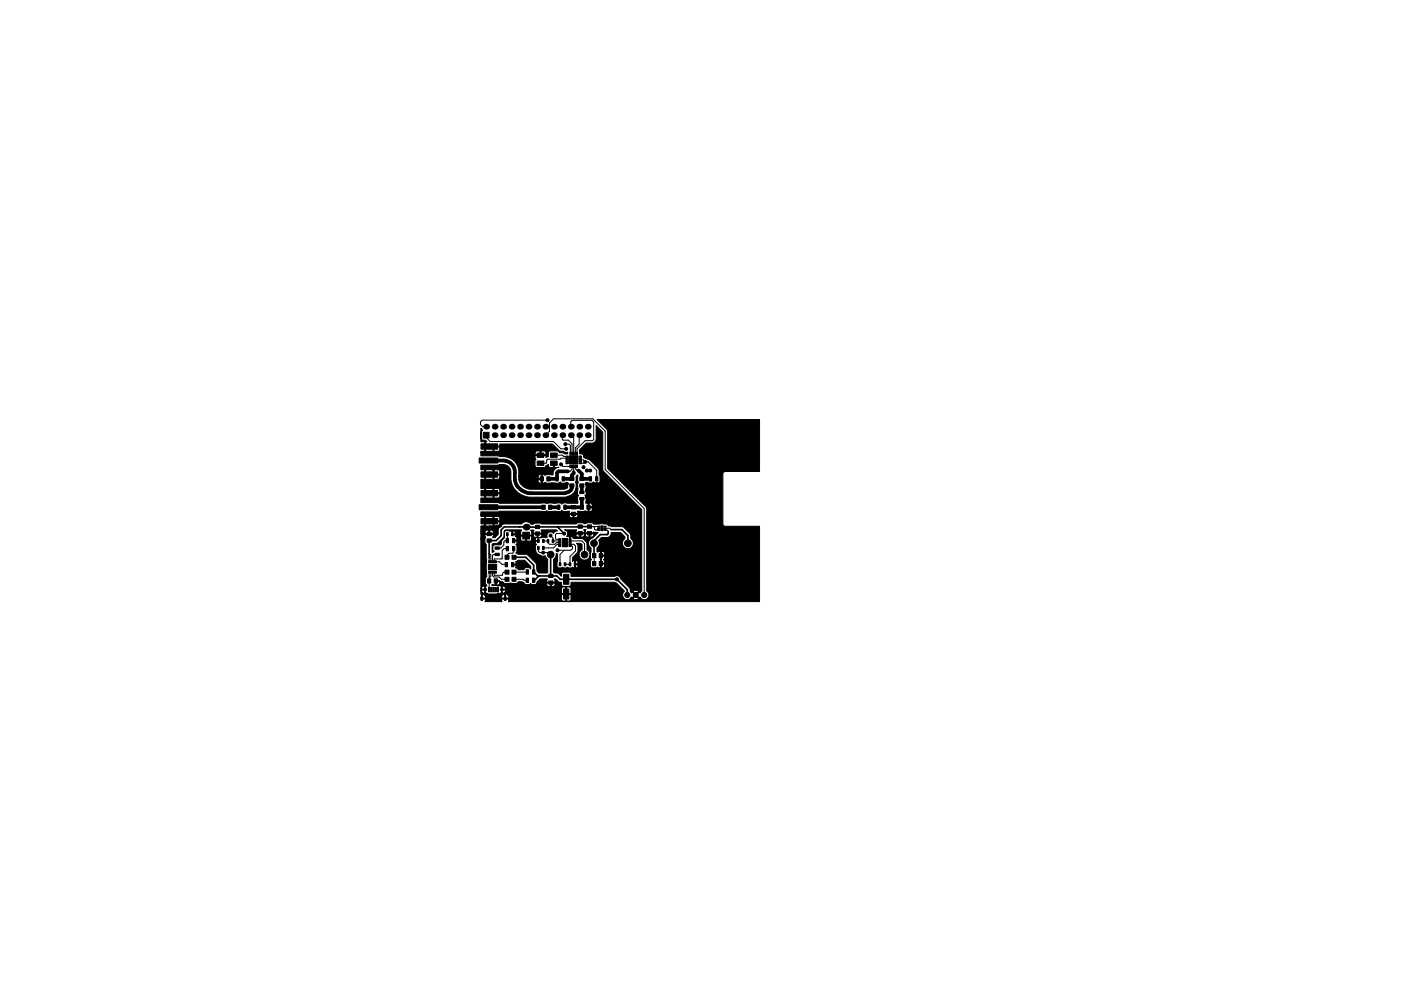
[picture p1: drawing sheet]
<svg xmlns="http://www.w3.org/2000/svg" width="420mm" height="297mm" viewBox="0 0 420 297" stroke-linecap="round" stroke-linejoin="round" font-family="sans-serif">
<g fill="#000" stroke="#000" stroke-width=".3">
<path d="M144.2 128.4l.5 .6-.4 .6v1.9l.4 .4h.9l.4 .5-.4 .2v1.1h4.1l.2-.6h15.8l2.2 2.1 1.1 .1a1.01 1.01 0 0 0 1.3 .2v.5l-.9 .1-.4-.3-1.3-.1-.3-.5-2.3-.1-.6 .4v1.4l-.8 .2-.1-.5h-3l-.1 .1v.5l.3 .4-.3 .6v1.3l.3 .6h2.5l1.2-.9 .2 .8 1.1 .1 .2-1.4h.2v1.3l1.4 .1a1.87 1.87 0 0 0-1.7 2.3l-1.9-.1-.5 .2-.7-.2-.2 2.3 .2 .2 .7-.2 .5 .2h3.4l.6-.4 .6 .4 1.7-.1v1.5l-1.1 .5h-10.2a3.7 3.7 0 0 1-3.4-2.9h5.8l.2 .9 .8-.1v-.9l-6.8 .1v-1h5.8l.1 .6h.9v-1l-.5-.1-.5 .5h-5.8v-1.6a4.6 4.6 0 0 0-4.4-4.3h-1.4l-.5-.3h-5.1v-.9h16.3l.1 .6h1.4v-1h.2v1h1.4l.1-.6-.5-.5-1 .1-1.2-.1-.5 .5h-16.3v-.4l1.2-.2v-1.1h.2l.2 1.3h1.9l.2-1.3h.2l.2 1.3h1.1l.5-.5-.2-.8h-4.3v-1.4l-1.2-.2zM144.9 129.6h1.8v1.7h-1.8zM144.2 133h2.6v1.6h-2.6zM146.8 133h2.4v1.6h-2.4zM143.7 137.3h5.6v1.5h-5.6zM150.7 127.8l.3-.1v.3h-.2zM144.2 139.4h5.1l.5-.2a2.6 2.6 0 0 1 3.4 2.1v2.5a5.5 5.5 0 0 0 2.5 4.1l1.5 .8 1.5 .3h11.1l1.4-.6 1-.9 .6-1.5v-1l-.3-.5 .3-.5-.1-1.1 .4-.5 .2 .1-.1 1.5 .3 .5-.3 .5v2.9l.4 .6-.4 .6 .1 1.8-4.2-.2-.6 .4-.6-.4-3.4 .1-.5 .2-.5-.2-13.7 .1-.5-.3h-5.1v-1.3l1.2-.2v-1.1h.2l.2 1.3h1.9l.2-1.3h.2l.2 1.3h1.1l.5-.5-.2-.8h-4.3v-1.4h.2v1.1h2.3v-1.1h.2v1.1h1.6l.2-.8-.3-.4-5.4-.1v-2.7l1.2-.2v-1.1h.2l.2 1.3h1.9l.2-1.3h.2l.2 1.3h1.1l.5-.5-.2-.8h-4.3v-1.4h.2v1.1h2.3v-1.1h.2v1.1h1.6l.1-1-.4-.3-1.3 .2-3.9-.2zM161.1 135.8h2v1.3h-2zM161.1 138.2h2v1.3h-2zM165.1 135.8h2v1.3h-2zM165.1 138.2h2v1.3h-2zM169.7 136.7h.7v.3h-.7z"/>
<path d="M169.7 137.2h.7v.3h-.7zM169.7 137.7h.7v.3h-.7zM169.7 138.2h.7v.3h-.7zM169.7 138.7h.7v.3h-.7zM170.9 135.5h.3v.7h-.3zM171.4 135.5h.3v.7h-.3zM170.8 136.6h1.2v1.2h-1.2zM170.8 137.8h1.2v1.3h-1.2zM171.9 135.5h.3v.7h-.3zM172.4 135.5h.3v.7h-.3zM172.9 135.5h.3v.7h-.3zM172 136.6h1.3v1.2h-1.3z"/>
<path d="M172 137.8h1.3v1.3h-1.3zM173.6 138.7h.8v.3h-.8zM173.6 138.2h.8v.3h-.8zM173.6 137.7h.8v.3h-.8zM173.6 137.2h.8v.3h-.8zM173.6 136.7h.8v.3h-.8zM144.2 141.4h2.6v1.6h-2.6zM144.2 147h2.6v1.6h-2.6zM144.2 155.4h2.6v1.6h-2.6zM146.8 141.4h2.4v1.6h-2.4zM146.8 147h2.4v1.6h-2.4zM146.8 155.4h2.4v1.6h-2.4z"/>
<path d="M143.7 151.3h5.6v1.5h-5.6zM151.6 158.8h4.8l-.3 .6 .2 1h3l.6-.2 .1 .6 .4 .3 .7-.2v-.8l-1.6 .1v-.8l-.3-.5h1l-.3 .4 .2 .5h2.2l.2-.1-.2-.9h4.5l.4 .4h-.5l-.7 .7a1.09 1.09 0 0 0-1.5-.3 1.09 1.09 0 0 0-.4 1.4l-.5 .2-.9-.2-.5 .3-.3-.2 .5-.3 .1-.6-1.2-.1v.8l.4 .2-.1 1.2-1 .1 .1 .5 .3 .3-.4 .3v1.4a1.76 1.76 0 0 0 1.3 1.5h.2a1.06 1.06 0 0 0 1.4 .2l.8 1v4l-.2 .2h-2.5l-.6-.6-.1-2.2-2.6-2.6-.6-.2h-2.4l-.6-.4 .3-.7v-1.3l-.3-.6 .3-.4v-.5l-1.1-.1v-.3l1.1-.1v-.5l-.3-.5h1.4v.9l.6 .5 1-.2v-1.3h.2l.2 1.5 1.1-.1 .3-.5h1.1l.1 .4h.6v-.8l-.5-.1-.2 .5h-1.1l-.2-.9-4.6 .1-.3-.5h-.9v-1.1h.3v.8h.6a.58 .58 0 0 0-.1-.8 .58 .58 0 0 0-.8 0l-.2-.1-.4 .2a.99 .99 0 0 0-1.6 .4l.1 1.2-.4 .6a1.34 1.34 0 0 0-.6 1.5l-.4 .4-1.5-.1-.5 .2-.2 1.1 .4 .6-.6 .4v-2.5l.2-.2h1.3l1.8-1.7 .3-.7v-1.3zM156.8 159.5h2v2.1h-2zM160.6 157.4h1.2v1h-1.2zM160.6 159.4h1.2v1h-1.2zM162 142.9h1v1.3h-1zM162.5 151.4h1v1.3h-1zM164 142.9h1v1.3h-1zM164.5 151.4h1v1.3h-1zM166.7 142.9h.7v1.3h-.7zM167.2 151.4h.7v1.3h-.7zM168.6 142.9h.7v1.3h-.7z"/>
<path d="M169.1 151.4h.7v1.3h-.7zM170.9 143h1.2v1h-1.2zM170.9 145h1.2v1h-1.2zM170.9 139.4h.3v.8h-.3zM171.4 151.5h1.2v1h-1.2zM171.4 153.5h1.2v1h-1.2zM171.4 139.4h.3v.8h-.3zM171.9 139.4h.3v.8h-.3zM172.4 139.4h.3v.8h-.3zM172.9 139.4h.3v.8h-.3zM173.4 157.3h1.2v1h-1.2zM173.4 159.3h1.2v1h-1.2z"/>
<path d="M173.9 147.2h1.3v.7h-1.3zM173.9 149.1h1.3v.7h-1.3zM173.9 143h1.2v1h-1.2zM173.9 145h1.2v1h-1.2zM174 151.4h1v1.3h-1zM176 151.4h1v1.3h-1zM176.2 157.3h1.2v1h-1.2zM176.2 159.3h1.2v1h-1.2zM176.7 142.9h.7v1.3h-.7zM179.2 157.7h.7v.3h-.7zM179.2 158.2h.7v.3h-.7zM179.2 158.7h.7v.3h-.7z"/>
<path d="M178.6 142.9h.7v1.3h-.7zM180.2 158.3h.6v.7h-.6zM180.2 157.6h.6v.7h-.6zM181.1 158.7h.7v.3h-.7zM181.1 158.2h.7v.3h-.7zM181.1 157.7h.7v.3h-.7zM144.2 153.4h5.1l.5-.2 13.7 .1 .5-.2 .5 .2h3.4l.6-.4 .6 .4 1.7-.1 .1 .7h2.2l.1-.7 1.8 .1 .5-.2 .7 .2 .2-1.1h.2v.9l.8 .1 .2-.9-1.2-.1v-1.3h.2v1h.9v-.8l-.4-.3-1.4 .1 .1-1.8-.4-.6 .4-.6-.1-3.2 1.7 .1 .6-.4 .3 .4h1.2l.4-.4v-1.5l-.2-.5v-1.4l-.2-.5-2.6-2.6-1.2-.5a.7 .7 0 0 1-.7-.9l-.4-.4-.8-.1v-1.2l2-2h2.2l.6-.5 .2-.6v-4.1l2 1.9v11.5l11.7 11.7v24.4l-.6 .6-.3-.2-.8 .8 .8 .8 .3-.2 .1 .2a1.42 1.42 0 0 0 2.2 .2 1.42 1.42 0 0 0-.3-2.2v-24.9l-11.7-11.8v-11.4l-3.2-3.3h48.8v15.6h-10.3l-.5 .2-.2 .5v15l.2 .5 .5 .2h10.3v22.6h-75.4l.2-.7h-2.2l.2 .7h-5.2l.2-.7h-1.2v-1.4h.2v1.1h1v-.3h4.8v.3h1v-1.1h.2v1.1h1l-.3-1h16.1v1.4l.5 .5 .8-.2v-1.8h.2v1.8l1.1 .1 .2-.4v-1.4l-.1-.1-18.8 .1-1.1-.2-.4 .2-.4 .7h-4.8a.92 .92 0 0 0-1.2-.8l-.2-1.2 1 .8 .2-.9-1.2 .1v-.6l1.2 .2v-.8a.88 .88 0 0 0-1.2 .6v-14.9h1.2l.1 1.3 .3 .3 .2 4.6-.2 1.5 .2 3.7-.4 .6v1.5l.4 .4v.3l-.4 .1v1.9l.9 .3h2.5l.4-.3 .2 .3 .8-.3v-.8h.2l.2 .9a.78 .78 0 0 0 .8-.9h-1.2v-1.1h.2v.8h1l.1-.2h16.7l.1 1.5h1.2v-1.8h.2v1.8l1.3-.1v-1.4l-.5-.5-.8 .2-1-.2-.5 .5h-16.7l-.2-.3a.79 .79 0 0 0-1.1-.3l-.8-.4-.2 .3-.4-.3h-1.6l.3-.2 .7 .2 .2-1.1h.2v.9l.8 .1 .2-.9-1.2-.1v-.3h1.1l.4 .3 .7 .1 .7 .5 1.6-.2 1.6 .2 .7-.5h1.2l1.2 .8h.9l.4-.4 .6 .4h.9l.3-.3h3l.1 .6 .4 .3 .7-.2v-.8h.2v.8l.7 .2 .5-.5-.2-.5-5.4 .1 .1-.5 1-.9h2.1l-.2 .9 .2 .1h2.2l.2-.5-.3-.4 .4-.1 1.1 1h.7v.9l.6 .4 1.8-.1 .4-.3v-.9h13.2l.4 .2 2.4 2.4a1.45 1.45 0 0 0-.2 2.1 1.45 1.45 0 0 0 2.1 .1h.8v.3a1.01 1.01 0 0 0 1.6-.3l-.8-.8-.8 .8h-.8l.3-.4 .3 .2 .8-.8-.8-.8-.3 .2-.3-.3h.8l.8 .8 .8-.8a.93 .93 0 0 0-1.6 0l-.9-.2-.3-1.1-2.6-2.7a1.1 1.1 0 0 0-1.7-.6h-13.2v-.9l-.6-.4h-1.8l-.4 .4v.8l-1.1-.9h-1l-.3-.3v-3.9a1.63 1.63 0 0 0 .8-1.7l.4 .1-.1 3.8a1.07 1.07 0 0 0 1.6 .2 1.36 1.36 0 0 0 1.5 0l1 .2 .5-.2 .5 .2 .1-.9h.3l.1 .9 .6-.5-.1-.4h-.9v-1.1h.3v.8l.7-.1-.2-.8h-1l-.4 .2v-1.2l1.6-1.7v-1.8l-.4-.7h1.3l.4 .3v1.6l-.2 .1a1.66 1.66 0 0 0-.3 2.5 1.66 1.66 0 0 0 2.5-.1 1.66 1.66 0 0 0-.6-2.5v-2.1l-1.2-1.2-2.9-.1-.5-.5-.3 .1v.3h-.3l-.1-.4-.8-.2 .4-.6h2.4l.3 .8 .7 .1 .2-1h.2l.2 1 .7-.1 .3-.8h.2l.3 .8 .7 .1 .2-1h.2v.8l.7 .2 .5-.5-.2-.5-7.6 .1a1.14 1.14 0 0 0-1-1.3h3.7l-.3 .4 .2 .5h2.2l.2-.1-.2-.9 .7 .1-.3 .4 .2 .5h2.2l.2-.3 1.3 .2-1.6 1.6a1.65 1.65 0 0 0-1.3 1.4 1.65 1.65 0 0 0 .8 1.6l-.2 3 .3 .5-.3 .6v1.5l.6 .4h1l.5-.2 .7 .2 .2-1.1h.2v.9l.5 .2 .4-.3 .1-.7-1.2-.1v-2.4h.2v2.1l1-.1v-.5l-.3-.5 .3-.4v-.5l-1.2-.1v-1.3h.2v1h.9l.1-.6-.5-.5-.5 .1-.7-.1-.4 .2-.2-.1 .1-1.2a1.65 1.65 0 0 0 .4-2.3l.9-.8h1.7a1.39 1.39 0 0 0 1.2-1.5h2.8l1.3 1.3v.6a1.66 1.66 0 0 0-.4 2.4 1.66 1.66 0 0 0 2.6 0 1.66 1.66 0 0 0-.4-2.5l-.1-1.2-2.3-2.3h-3.4l-1-.3-.2-.3-.4-.2h-3.8l-.6-.4h-1.2l-.5 .3-2.3-.3-.6 .4h-10.5l-.5-.3h-1.2l-.6 .3h-.8a1.64 1.64 0 0 0-2.7 0h-5.6a2.63 2.63 0 0 0-1.5 3.1l-1 1h-.6l.2-.9-.2-.1h-2.2l-.2 .5 .3 .3-.3 .5h-1.2v-2.1h1.2l.2 .5h1v-.8h.2v.8l1.2-.1-.1-.6-.4-.3-.7 .2-.9-.2-.5 .5h-1.2v-1.7l1.2-.2v-1.1h.2l.2 1.3h1.9l.2-1.3h.2l.2 1.3h1.1l.5-.5-.2-.8h-4.3v-1.4h.2v1.1h2.3v-1.1h.2v1.1h1.6l.2-.8-.3-.4-3.8-.1-.4 .2-1.2-.2v-.5h26.5l.1 .6 .4 .3 .7-.2v-.8h.2l.2 1 .7-.1 .3-.8-.2-.1-28.9 .1zM146.2 173.5h1v1.3h-1zM146.6 171.2h.3v.6h-.3zM146.6 168.1h.3v.6h-.3zM146.5 176h.4v1.4h-.4zM146.1 161.5h1.2v1h-1.2z"/>
<path d="M146.1 159.5h1.2v1h-1.2zM147 171.2h.3v.6h-.3zM147 168.1h.3v.6h-.3zM147.1 176h.4v1.4h-.4zM146.5 169.2h1.2v.7h-1.2zM146.5 169.9h1.2v.8h-1.2zM147.6 171.2h.3v.6h-.3zM147.6 168.1h.3v.6h-.3zM147.8 176h.4v1.4h-.4zM148.2 173.5h1v1.3h-1zM148 171.2h.3v.6h-.3zM148 168.1h.3v.6h-.3z"/>
<path d="M148.5 163.9h1.3v.7h-1.3zM148.5 165.8h1.3v.7h-1.3zM148.4 176h.4v1.4h-.4zM148.6 171.2h.3v.6h-.3zM148.6 168.1h.3v.6h-.3zM147.7 169.2h1.2v.7h-1.2zM147.7 169.9h1.2v.8h-1.2zM149.1 176h.4v1.4h-.4zM151.5 168.6h.7v1.3h-.7zM151.8 161.4h.7v1.3h-.7zM151.9 159.7h.5v.9h-.5zM151.8 163.8h.7v1.3h-.7z"/>
<path d="M151.5 170.9h1.2v1.2h-1.2zM151.5 173h1.2v1.2h-1.2zM151.5 166.4h1.2v1.2h-1.2zM153.4 168.6h.7v1.3h-.7zM153.4 159.7h.5v.9h-.5zM153.7 161.4h.7v1.3h-.7zM153.7 163.8h.7v1.3h-.7zM153.5 170.9h1.2v1.2h-1.2zM153.5 173h1.2v1.2h-1.2zM153.5 166.4h1.2v1.2h-1.2zM157.8 170.8h.7v1.3h-.7zM157.8 173.3h.7v1.3h-.7z"/>
<path d="M153.6 169.1h1l.1-.8 .6-.4h2l1.9 1.9v.6l-.4-.2-1-.1-.5 .2-.1 .5h-1.8l-.2-.4-.6-.2v-.8h-1zM159.7 170.8h.7v1.3h-.7zM159.7 173.3h.7v1.3h-.7zM161.2 161.7h.5v.9h-.5zM161.2 163.8h.5v.9h-.5zM162.7 161.7h.5v.9h-.5zM162.7 163.8h.5v.9h-.5zM164.6 172.1h1.2v1h-1.2zM164.6 174.1h1.2v1h-1.2zM164.1 161.7h.5v.9h-.5zM165.6 161.7h.5v.9h-.5zM167.5 161.5h.7v.3h-.7z"/>
<path d="M167.5 162h.7v.3h-.7zM167.5 162.5h.7v.3h-.7zM167.5 163h.7v.3h-.7zM167.5 163.5h.7v.3h-.7zM167.7 168.7h.5v.9h-.5zM168.6 162.6h.8v1.3h-.8zM168.6 161.4h.8v1.2h-.8zM169.2 168.7h.5v.9h-.5zM169.4 162.6h.8v1.3h-.8zM169.4 161.4h.8v1.2h-.8zM169 172.1h1.6v3h-1.6zM169 176.5h1.6v3h-1.6z"/>
<path d="M170.6 163.5h.7v.3h-.7zM170.6 163h.7v.3h-.7zM170.6 162.5h.7v.3h-.7zM170.6 162h.7v.3h-.7zM170.6 161.5h.7v.3h-.7zM170.7 168.7h.5v.9h-.5zM172.2 168.7h.5v.9h-.5zM177.7 168.3h1v1.3h-1zM177.7 165.9h1v1.3h-1zM179.7 168.3h1v1.3h-1zM179.7 165.9h1v1.3h-1z"/>
<circle cx="151" cy="134" r=".45"/>
<circle cx="152" cy="136" r=".45"/>
<circle cx="154" cy="137" r=".45"/>
<circle cx="156" cy="138" r=".45"/>
<circle cx="164.2" cy="125.9" r=".45"/>
<circle cx="168.2" cy="139.2" r=".45"/>
<circle cx="169.5" cy="133.1" r=".45"/>
<circle cx="169.8" cy="134.5" r=".45"/>
<circle cx="175.5" cy="138.4" r=".45"/>
<circle cx="145" cy="158" r=".45"/>
<circle cx="147" cy="158" r=".45"/>
<circle cx="148" cy="150" r=".45"/>
<circle cx="148.5" cy="158" r=".45"/>
<circle cx="150" cy="150" r=".45"/>
<circle cx="150" cy="157.5" r=".45"/>
<circle cx="151" cy="156" r=".45"/>
<circle cx="151" cy="142" r=".45"/>
<circle cx="152" cy="149" r=".45"/>
<circle cx="152" cy="147" r=".45"/>
<circle cx="152" cy="155" r=".45"/>
<circle cx="152" cy="150" r=".45"/>
<circle cx="152" cy="143" r=".45"/>
<circle cx="152" cy="145" r=".45"/>
<circle cx="153" cy="154" r=".45"/>
<circle cx="154" cy="150" r=".45"/>
<circle cx="155" cy="154" r=".45"/>
<circle cx="156" cy="150" r=".45"/>
<circle cx="157" cy="154" r=".45"/>
<circle cx="157" cy="142" r=".45"/>
<circle cx="157" cy="144" r=".45"/>
<circle cx="157" cy="140" r=".45"/>
<circle cx="158" cy="150" r=".45"/>
<circle cx="159" cy="154" r=".45"/>
<circle cx="159" cy="146" r=".45"/>
<circle cx="160" cy="150" r=".45"/>
<circle cx="161" cy="154" r=".45"/>
<circle cx="162" cy="150" r=".45"/>
<circle cx="162" cy="146" r=".45"/>
<circle cx="163" cy="154" r=".45"/>
<circle cx="164" cy="150" r=".45"/>
<circle cx="164" cy="146" r=".45"/>
<circle cx="165" cy="154" r=".45"/>
<circle cx="166" cy="150" r=".45"/>
<circle cx="166" cy="146" r=".45"/>
<circle cx="167" cy="154" r=".45"/>
<circle cx="168" cy="150" r=".45"/>
<circle cx="168" cy="146" r=".45"/>
<circle cx="169" cy="155" r=".45"/>
<circle cx="169.2" cy="159.9" r=".45"/>
<circle cx="170" cy="150" r=".45"/>
<circle cx="170" cy="145" r=".45"/>
<circle cx="171" cy="156" r=".45"/>
<circle cx="172" cy="149" r=".45"/>
<circle cx="172" cy="150" r=".45"/>
<circle cx="173" cy="156" r=".45"/>
<circle cx="175" cy="155" r=".45"/>
<circle cx="175" cy="140" r=".45"/>
<circle cx="176" cy="154" r=".45"/>
<circle cx="176" cy="149" r=".45"/>
<circle cx="176" cy="147" r=".45"/>
<circle cx="176" cy="141" r=".45"/>
<circle cx="176" cy="145" r=".45"/>
<circle cx="177" cy="150" r=".45"/>
<circle cx="177" cy="141" r=".45"/>
<circle cx="177.3" cy="154" r=".45"/>
<circle cx="178" cy="151" r=".45"/>
<circle cx="178" cy="152" r=".45"/>
<circle cx="178" cy="145" r=".45"/>
<circle cx="178.1" cy="153.2" r=".45"/>
<circle cx="179" cy="145" r=".45"/>
<circle cx="156" cy="164" r=".45"/>
<circle cx="158" cy="164" r=".45"/>
<circle cx="160" cy="164" r=".45"/>
<circle cx="162.9" cy="165.6" r=".45"/>
<circle cx="165.1" cy="160.5" r=".45"/>
<circle cx="165.1" cy="166.2" r="1"/>
<circle cx="167.2" cy="164.9" r=".45"/>
<circle cx="175.3" cy="166.2" r="1"/>
<circle cx="178.1" cy="162.8" r="1"/>
<circle cx="185" cy="173.6" r=".45"/>
<circle cx="188.1" cy="178.3" r=".76"/>
<circle cx="188.3" cy="162.8" r="1"/>
<circle cx="190.7" cy="178.3" r=".76"/>
<circle cx="193.2" cy="178.3" r=".76"/>
</g>
<path d="M145.3 176.7h.3M150.3 176.7h.3" fill="none" stroke="#000" stroke-width=".95"/>
<path d="M144.5 179.1v.6M151.5 179.1v.6" fill="none" stroke="#000" stroke-width="1"/>
<g fill="#000">
<circle cx="145.8" cy="127.9" r=".86"/>
<circle cx="148.3" cy="130.4" r=".86"/>
<circle cx="148.3" cy="127.9" r=".86"/>
<circle cx="150.9" cy="130.4" r=".86"/>
<circle cx="150.9" cy="127.9" r=".86"/>
<circle cx="153.4" cy="130.4" r=".86"/>
<circle cx="153.4" cy="127.9" r=".86"/>
<circle cx="156" cy="130.4" r=".86"/>
<circle cx="156" cy="127.9" r=".86"/>
<circle cx="158.5" cy="130.4" r=".86"/>
<circle cx="158.5" cy="127.9" r=".86"/>
<circle cx="161" cy="130.4" r=".86"/>
<circle cx="161" cy="127.9" r=".86"/>
<circle cx="163.6" cy="130.4" r=".86"/>
<circle cx="163.6" cy="127.9" r=".86"/>
<circle cx="166.1" cy="127.9" r=".86"/>
<circle cx="166.1" cy="130.4" r=".86"/>
<circle cx="168.7" cy="130.4" r=".86"/>
<circle cx="168.7" cy="127.9" r=".86"/>
<circle cx="171.2" cy="127.9" r=".86"/>
<circle cx="171.2" cy="130.4" r=".86"/>
<circle cx="173.7" cy="127.9" r=".86"/>
<circle cx="173.7" cy="130.4" r=".86"/>
<circle cx="176.3" cy="130.4" r=".86"/>
<circle cx="176.3" cy="127.9" r=".86"/>
<circle cx="157.8" cy="158" r="1.02"/>
</g>
<g fill="none" stroke="#000" stroke-width=".3">
<path d="M145.8 130.4v.7l1.2 1.2h19l2.2 2.2h1.6M148 133.8h2.8l.2 .2M152 136l1 1h1M156 138l1 1v1M163.6 130.4l1.2-1.2v-2.5l1.2-1.2h11.8l3.7 3.7v11.5l11.7 11.7v25.9M164.2 125.9h-19.6l-.5 .5v.9l.6 .6h1.1M166.1 136.4h2.6l.4 .4h1M168.3 139.2l.6 .6h2.1M168.6 130.3v1.4l.3 .2h1.5l1.2 1.1v2.9M169.6 133.1h1.1l.3 .4v2.4M170.1 137.3h-1.8l-.3 .3h-3.7l-.4 .3v.7l-.2 .2h-1.6M171.2 127.8v-1.4l.4-.4h6l.4 .5v5.2l-.3 .4h-2.2l-2.5 2.4v1.4"/>
<path d="M171.2 130.3l.8 .9v4.7M171.6 139.8v.9l-.7 .6h-.6M172 139.8v1.7M172.6 139.8v.7l.4 .4 .5 .1M173.7 130.3v2.8l-1.1 1.1v1.7M174 137.8h.9l.6 .6M175.5 138.4h.9l2.6 2.6v2.5M175.5 138.4l-.4 .4h-1.1M145 158h2M148 150h2M150 157.5h-1l-.5 .5M151 142l1 1"/>
<path d="M152 155l-1 1M152 145v2M152 149v1h2M153 154h2M156 150h2M157 154h2M157 142v2M159 146h3M160 150h2M161 154h2M164 146h2M164 150h2"/>
<path d="M165 154h2M168 150h2M169 155l1 1h1M169.2 159.9h-2.3l-.3 .3v1.2l.2 .2h1.1M170 145h-1l-1 1M172 149v1M175 155h-1l-1 1M176 141h1M176 154h1.3M176 145h2M176 147v2M176.8 157.8h2.8"/>
<path d="M177 150l1 1M178 152l.1 1.2M178 157.8l.5 1h1.1M181.4 158.8h.6l.4 .4M181.4 158.3h1.4l.4 .4M146.7 165.8l.5 .5v2.1M146.7 167.2v1.2M146.7 171.4v5.3M146.7 174.1h.1M147.2 171.4v1.3l-.5 .5M147.7 171.5v1l.4 .4h1.6l.7 .7h1.7M148.2 171.5l.1 .9h2.3l.1-.5 .5-.4h.9"/>
<path d="M148.7 168.4h1.1l.7 .7h1.4M149.1 166.2h-1.2l-.2 .2v2M152.2 164.4h-1l-.6 .6-.1 2.5h-2.2l-.1 .9M152.2 160.1v1.9h-.7l-.4 .4v.9l-.9 1h-1.1M154 164.4v1.1l-.3 .3h-1.1l-.5 .6v.6M154.1 173.6h2.8l.3 .3h1M154.1 171.5h4M156 164h2M158.2 171.4l-.1 .1M161.5 164.2v1l.4 .4h2.6l.6 .6M162.9 162.1h1.4v.6l.5 .4h1.6l.5-.5h1M165.1 160.5l.8 .8v.8"/>
<path d="M165.9 162.1h2M167.9 163.1h-.8l-1.1 1.1h-3.1M169.2 164.9l-1.3 1.3v2.9M170.9 162.1h3.6l.8 .8v3.3M170.9 163.6l.8 .2v.6l-.5 .5h-4M170.9 163.1h1.2l.5 .5v1.5l-1.7 1.7v2.3h-1.4M178.2 166.5v2.4M185 173.6h.1"/>
</g>
<path d="M157.7 157.9l.1 .1M161.2 157.9l-.1 .1M167.2 157.9l2 2M176.8 157.8l-25.6 .1-.9 .9v1.7l-1.5 1.5h-2.1v5.2M182.4 159.2v.7l-.3 .3h-2.1l-1.9 1.9 .1 4.4M183.2 158.7h3.3l1.8 1.8v2.3M154.1 167h3.6l2.3 2.4v2l1.3 1.2h5.7l1 1h17l3.1 3.2v1.5M161.6 172.6l-1.3 1.3h-.3M165.1 166.2l.1 6.4" fill="none" stroke="#000" stroke-width=".5"/>
<path d="M146.5 138h4.6a3.4 3.4 0 0 1 3.3 3.2 5.9 5.9 0 0 0 1 4.8l1.5 1.2 2 .6h10.5a2.2 2.2 0 0 0 2.1-2.3M146.5 152h16.5M165 152h2.6M170.3 141.3h-2.8l-.5 .4v1.8h-2.5M172 141.5v.4l-.5 .5v1.1h-2.6M173.5 141l1 1v1.5h2.5M174.5 149.5v2.5h-5M174.5 145.5v2.1" fill="none" stroke="#000" stroke-width="1.1"/>
</svg>
